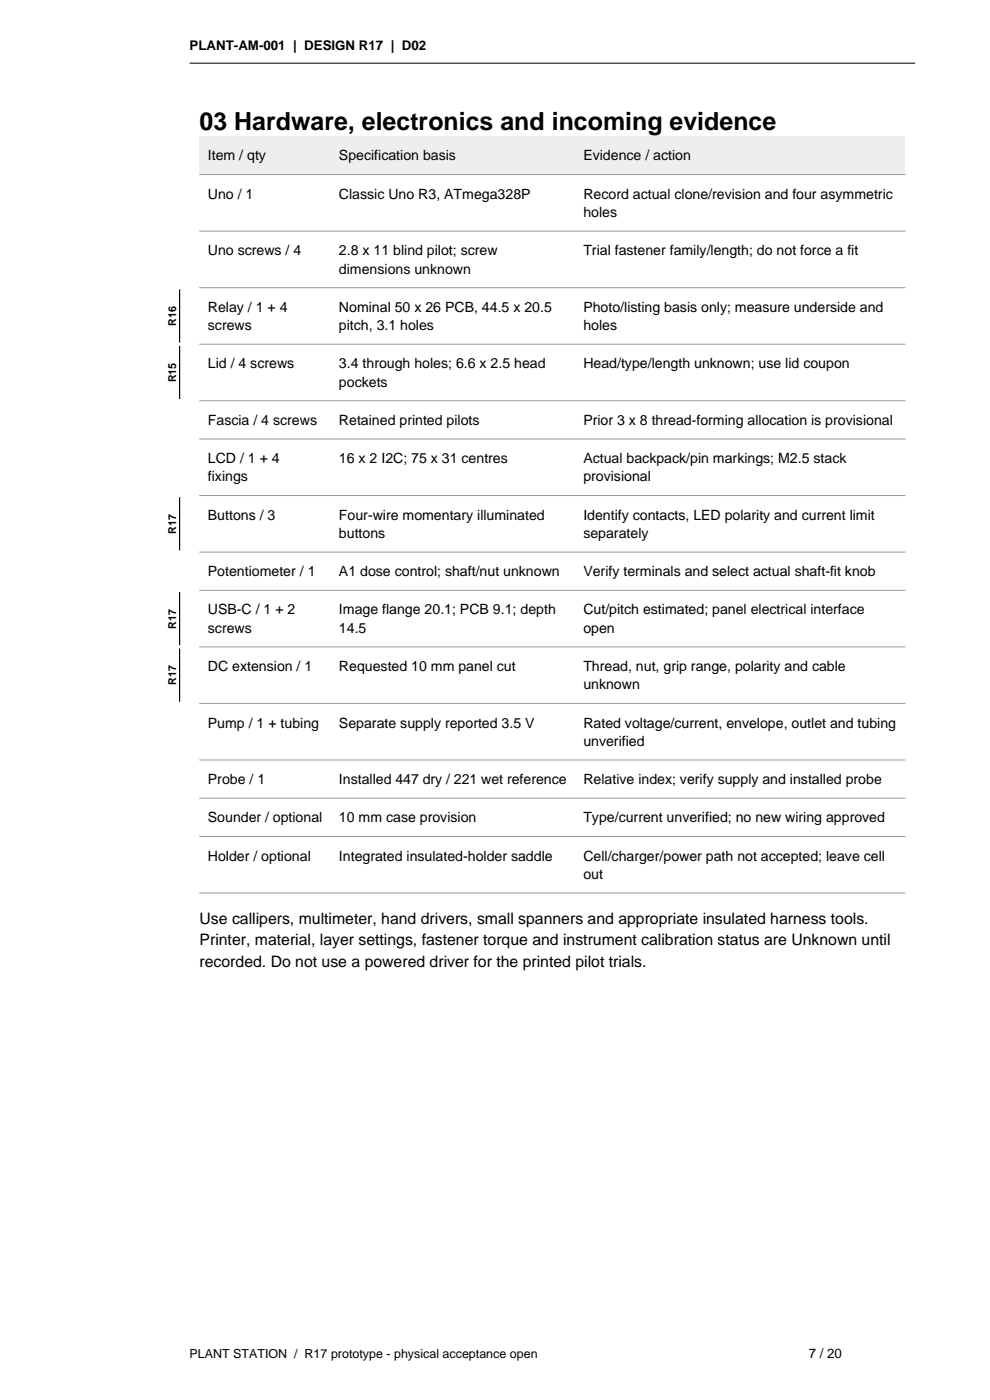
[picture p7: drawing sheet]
<svg xmlns="http://www.w3.org/2000/svg" width="210mm" height="297mm" viewBox="0 0 210 297" stroke-linecap="round" stroke-linejoin="round" font-family="sans-serif">
<defs><g id="words">
<text font-size="5.3" x="42.3" y="27.5">03 Hardware, electronics and incoming evidence</text>
<g font-size="3.4">
<text x="42.3" y="196">Use callipers, multimeter, hand drivers, small spanners and appropriate insulated harness tools.</text>
<text x="42.3" y="200.6">Printer, material, layer settings, fastener torque and instrument calibration status are Unknown until</text>
<text x="42.3" y="205.1">recorded. Do not use a powered driver for the printed pilot trials.</text>
</g>
<g font-size="3">
<text x="44.1" y="34">Item / qty</text>
<text x="71.9" y="34">Specification basis</text>
<text x="123.7" y="34">Evidence / action</text>
<text x="44.1" y="42.2">Uno / 1</text>
<text x="71.9" y="42.2">Classic Uno R3, ATmega328P</text>
<text x="123.7" y="42.2">Record actual clone/revision and four asymmetric</text>
<text x="123.7" y="46">holes</text>
<text x="44.1" y="54.2">Uno screws / 4</text>
<text x="71.9" y="54.2">2.8 x 11 blind pilot; screw</text>
<text x="71.9" y="58">dimensions unknown</text>
<text x="123.7" y="54.2">Trial fastener family/length; do not force a fit</text>
<text x="44.1" y="66.1">Relay / 1 + 4</text>
<text x="44.1" y="70">screws</text>
<text x="71.9" y="66.1">Nominal 50 x 26 PCB, 44.5 x 20.5</text>
<text x="71.9" y="70">pitch, 3.1 holes</text>
<text x="123.7" y="66.1">Photo/listing basis only; measure underside and</text>
<text x="123.7" y="70">holes</text>
<text x="44.1" y="78.1">Lid / 4 screws</text>
<text x="71.9" y="78.1">3.4 through holes; 6.6 x 2.5 head</text>
<text x="71.9" y="82">pockets</text>
<text x="123.7" y="78.1">Head/type/length unknown; use lid coupon</text>
<text x="44.1" y="90.1">Fascia / 4 screws</text>
<text x="71.9" y="90.1">Retained printed pilots</text>
<text x="123.7" y="90.1">Prior 3 x 8 thread-forming allocation is provisional</text>
<text x="44.1" y="98.2">LCD / 1 + 4</text>
<text x="71.9" y="98.2">16 x 2 I2C; 75 x 31 centres</text>
<text x="123.7" y="98.2">Actual backpack/pin markings; M2.5 stack</text>
<text x="44.1" y="102.1">fixings</text>
<text x="123.7" y="102.1">provisional</text>
<text x="44.1" y="110.2">Buttons / 3</text>
<text x="71.9" y="110.2">Four-wire momentary illuminated</text>
<text x="123.7" y="110.2">Identify contacts, LED polarity and current limit</text>
<text x="71.9" y="114.1">buttons</text>
<text x="123.7" y="114.1">separately</text>
<text x="44.1" y="122.2">Potentiometer / 1</text>
<text x="71.9" y="122.2">A1 dose control; shaft/nut unknown</text>
<text x="123.7" y="122.2">Verify terminals and select actual shaft-fit knob</text>
<text x="44.1" y="130.4">USB-C / 1 + 2</text>
<text x="71.9" y="130.4">Image flange 20.1; PCB 9.1; depth</text>
<text x="123.7" y="130.4">Cut/pitch estimated; panel electrical interface</text>
<text x="44.1" y="134.2">screws</text>
<text x="71.9" y="134.2">14.5</text>
<text x="123.7" y="134.2">open</text>
<text x="44.1" y="142.3">DC extension / 1</text>
<text x="71.9" y="142.3">Requested 10 mm panel cut</text>
<text x="123.7" y="142.3">Thread, nut, grip range, polarity and cable</text>
<text x="123.7" y="146.2">unknown</text>
<text x="44.1" y="154.3">Pump / 1 + tubing</text>
<text x="71.9" y="154.3">Separate supply reported 3.5 V</text>
<text x="123.7" y="154.3">Rated voltage/current, envelope, outlet and tubing</text>
<text x="123.7" y="158.2">unverified</text>
<text x="44.1" y="166.3">Probe / 1</text>
<text x="71.9" y="166.3">Installed 447 dry / 221 wet reference</text>
<text x="123.7" y="166.3">Relative index; verify supply and installed probe</text>
<text x="44.1" y="174.4">Sounder / optional</text>
<text x="71.9" y="174.4">10 mm case provision</text>
<text x="123.7" y="174.4">Type/current unverified; no new wiring approved</text>
<text x="44.1" y="182.6">Holder / optional</text>
<text x="71.9" y="182.6">Integrated insulated-holder saddle</text>
<text x="123.7" y="182.6">Cell/charger/power path not accepted; leave cell</text>
<text x="123.7" y="186.4">out</text>
</g>
<g font-size="2.8">
<text x="40.2" y="10.6">PLANT-AM-001 | DESIGN R17 | D02</text>
<text x="171.5" y="288.2">7 / 20</text>
</g>
<text font-size="2.6" x="40.2" y="288.2">PLANT STATION / R17 prototype - physical acceptance open</text>
<g font-size="2.3">
<text x="37.4" y="69.1" transform="rotate(-90 37.4 69.1)">R16</text>
<text x="37.4" y="81.1" transform="rotate(-90 37.4 81.1)">R15</text>
<text x="37.4" y="113.2" transform="rotate(-90 37.4 113.2)">R17</text>
<text x="37.4" y="133.3" transform="rotate(-90 37.4 133.3)">R17</text>
<text x="37.4" y="145.3" transform="rotate(-90 37.4 145.3)">R17</text>
</g>
</g></defs>
<path d="M42.3 28.9h149.7v8.1h-149.7z" fill-rule="evenodd" fill="#eee"/>
<g fill="none" stroke="#999" stroke-width=".21">
<path d="M42.3 37h149.7M42.3 49h149.7M42.3 61h149.7M42.3 73h149.7M42.3 85h149.7M42.3 93.1h149.7M42.3 105.1h149.7M42.3 117.1h149.7M42.3 125.2h149.7M42.3 137.2h149.7M42.3 149.2h149.7M42.3 161.2h149.7"/>
<path d="M42.3 169.3h149.7M42.3 177.4h149.7M42.3 189.4h149.7"/>
</g>
<path d="M38.1 61.4v11.3M38.1 73.4v11.3M38.1 105.5v11.3M38.1 125.6v11.3M38.1 137.6v11.3" fill="none" stroke="#000" stroke-width=".25"/>
<path d="M40.2 13.4h153.9" fill="none" stroke="#000" stroke-width=".21"/>
<use href="#words"/>
</svg>
